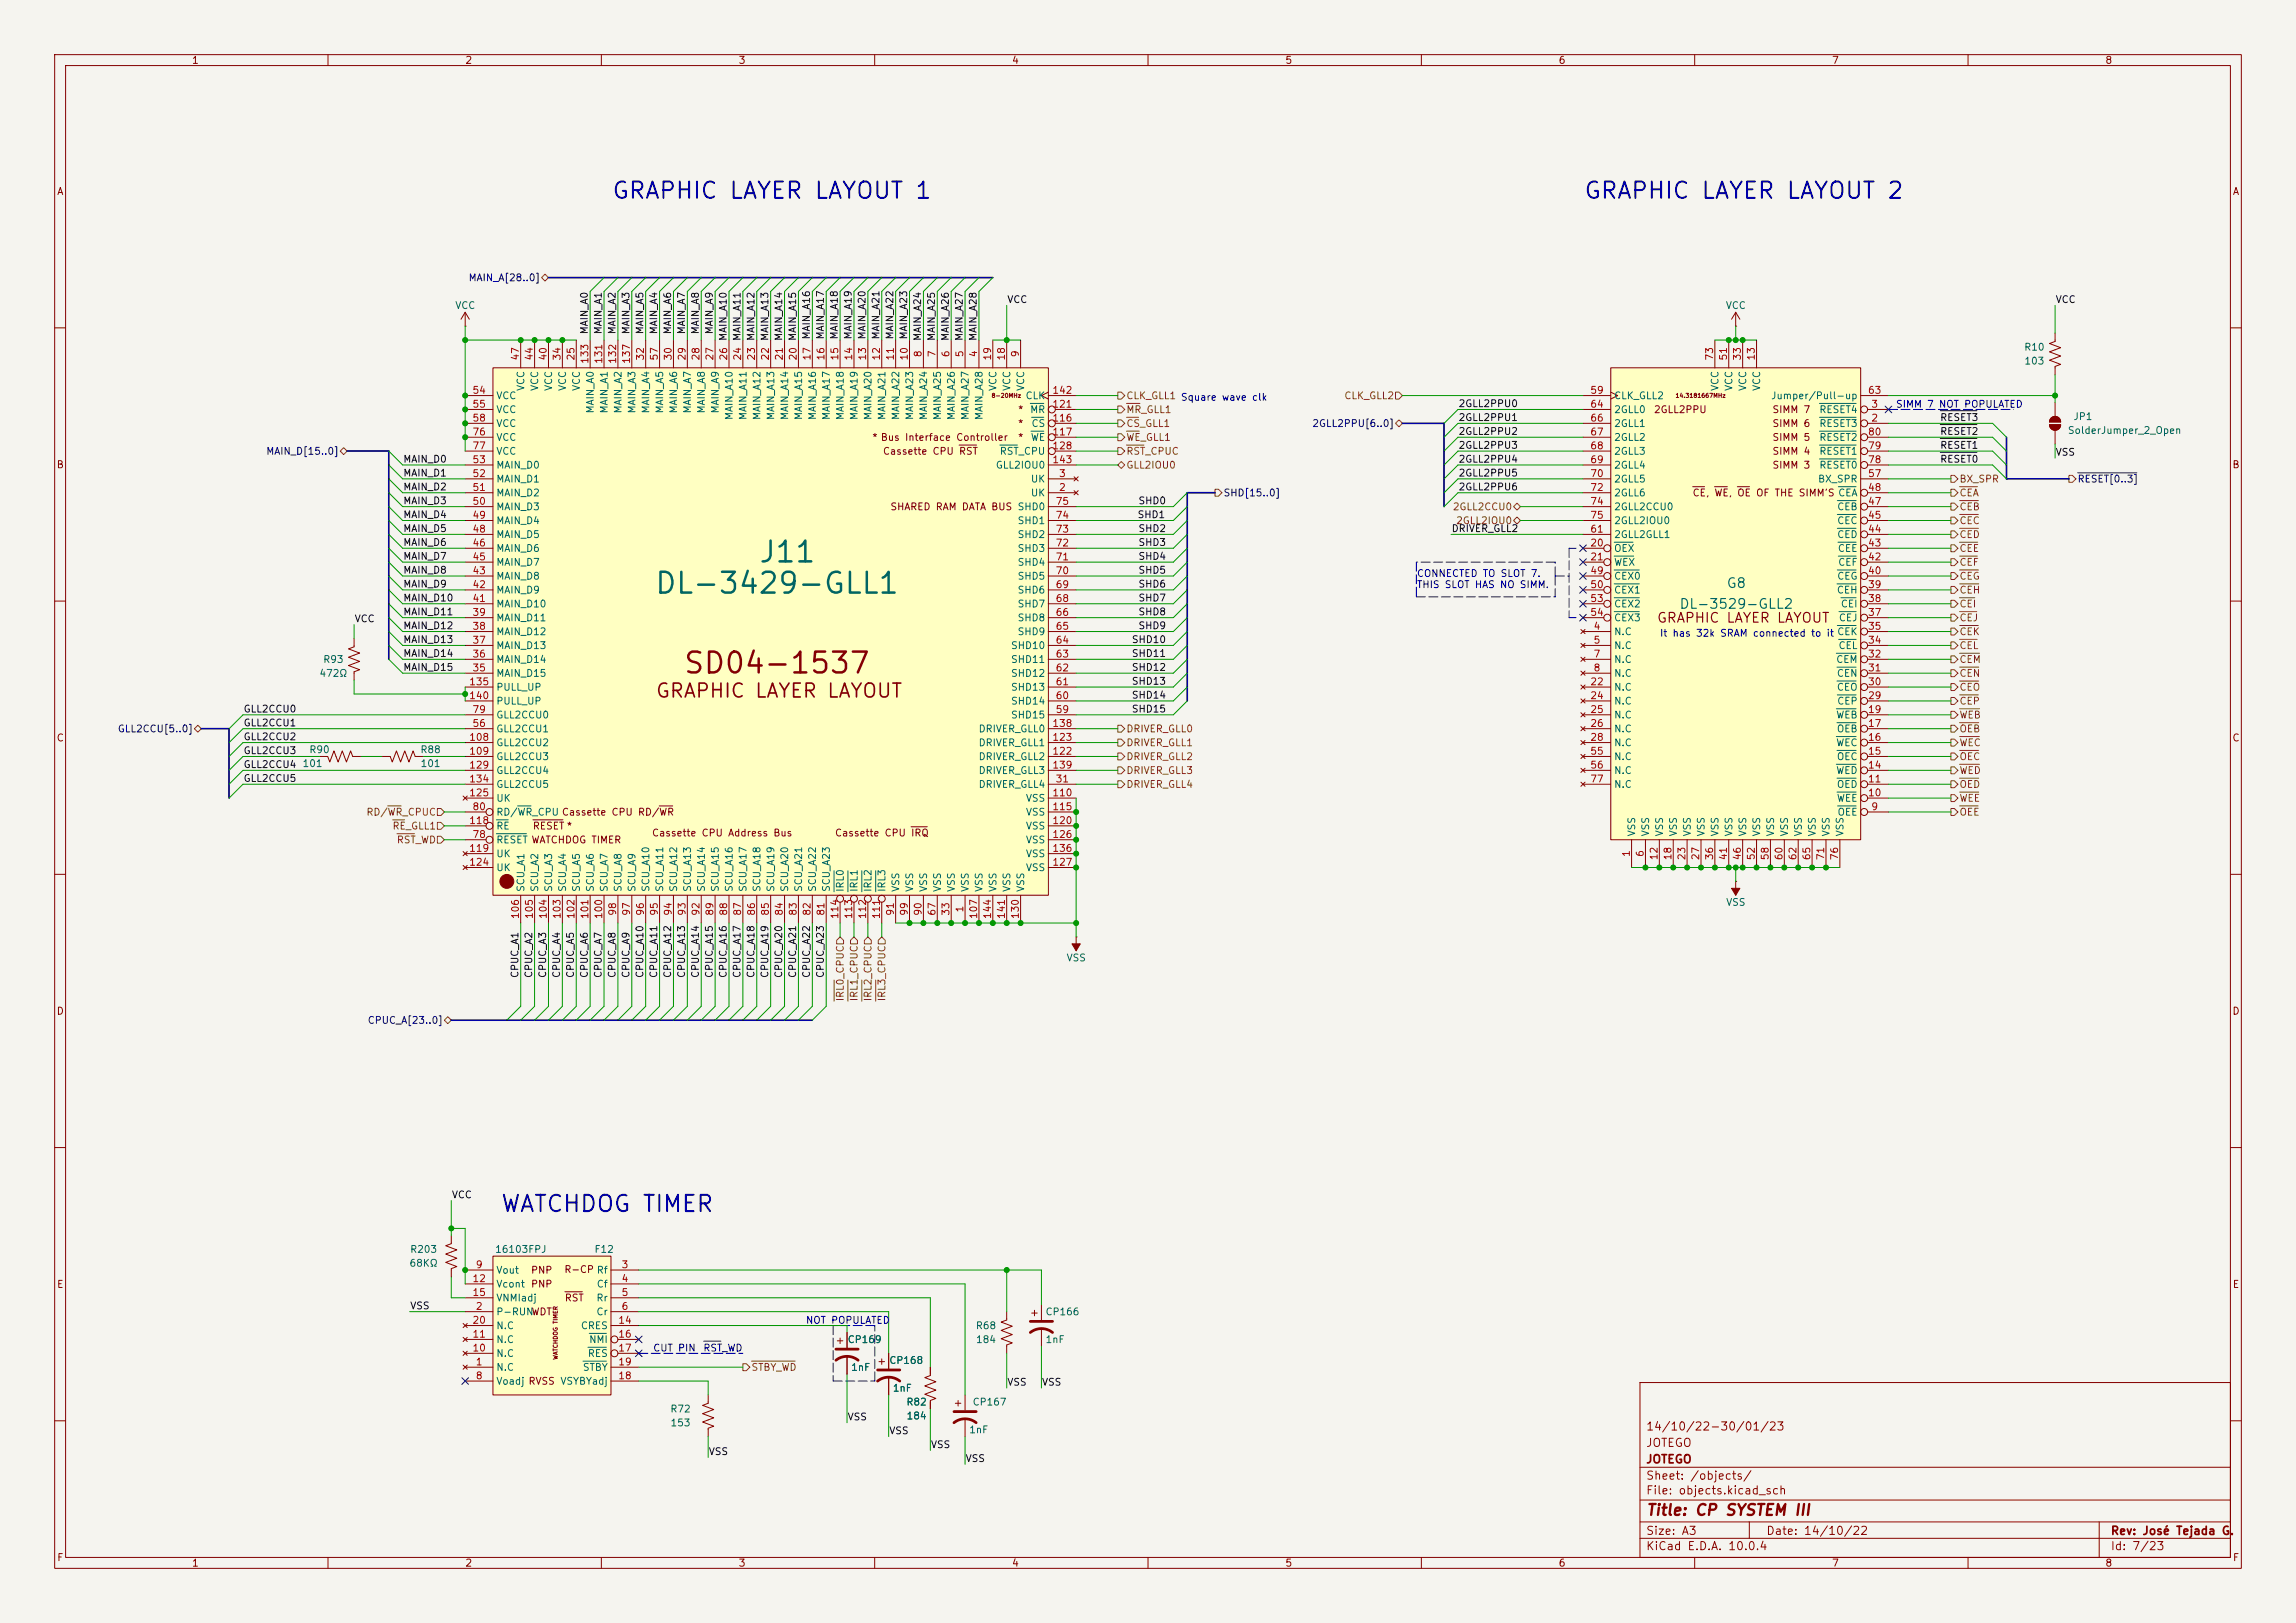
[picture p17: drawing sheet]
<svg xmlns="http://www.w3.org/2000/svg" width="420mm" height="297mm" viewBox="0 0 420 297" stroke-linecap="round" stroke-linejoin="round" font-family="sans-serif">
<defs><g id="words">
<g font-size="3.8" fill="#006464">
<text x="138.6" y="103.9">J11</text>
<text x="119.5" y="109.6">DL-3429-GLL1</text>
</g>
<text font-size="3.8" fill="#840000" x="124.8" y="124.2">SD04-1537</text>
<g font-size="3" fill="#0000c2">
<text x="111.8" y="37.1">GRAPHIC LAYER LAYOUT 1</text>
<text x="289.6" y="37.1">GRAPHIC LAYER LAYOUT 2</text>
<text x="91.4" y="222.5">WATCHDOG TIMER</text>
</g>
<text font-size="2.5" fill="#840000" x="119.8" y="128.3">GRAPHIC LAYER LAYOUT</text>
<text font-size="2" fill="#840000" x="301" y="277.8">Title: CP SYSTEM III</text>
<g font-size="1.8" fill="#006464">
<text x="307.1" y="111.9">DL-3529-GLL2</text>
<text x="315.7" y="108">G8</text>
</g>
<text font-size="1.8" fill="#840000" x="303" y="114.4">GRAPHIC LAYER LAYOUT</text>
<g font-size="1.5" fill="#840000">
<text x="301" y="262.1">14/10/22-30/01/23</text>
<text x="301" y="268.1">JOTEGO</text>
<text x="301" y="265.1">JOTEGO</text>
<text x="301" y="273.8">File: objects.kicad_sch</text>
<text x="301" y="271.1">Sheet: /objects/</text>
<text x="301" y="281.2">Size: A3</text>
<text x="323" y="281.2">Date: 14/10/22</text>
<text x="386" y="281.2">Rev: José Tejada G.</text>
<text x="301" y="284">KiCad E.D.A. 10.0.4</text>
<text x="386" y="284">Id: 7/23</text>
</g>
<g font-size="1.3" fill="#840000">
<text x="35" y="12">1</text>
<text x="85" y="12">2</text>
<text x="135" y="12">3</text>
<text x="185" y="12">4</text>
<text x="235" y="12">5</text>
<text x="285" y="12">6</text>
<text x="335" y="12">7</text>
<text x="385" y="12">8</text>
<text x="10.3" y="36">A</text>
<text x="408.3" y="36">A</text>
<text x="186.1" y="75.9">*</text>
<text x="302.4" y="75.9">2GLL2PPU</text>
<text x="324.1" y="75.9">SIMM 7</text>
<text x="159.4" y="81">* Bus Interface Controller</text>
<text x="161.4" y="83.5">Cassette CPU RST</text>
<text x="186.1" y="78.4">*</text>
<text x="186.1" y="81">*</text>
<text x="324.1" y="78.4">SIMM 6</text>
<text x="324.1" y="81">SIMM 5</text>
<text x="324.1" y="83.5">SIMM 4</text>
<text x="10.3" y="86">B</text>
<text x="324.1" y="86.1">SIMM 3</text>
<text x="408.2" y="86">B</text>
<text x="162.8" y="93.7">SHARED RAM DATA BUS SHD0</text>
<text x="309.5" y="91.1">CE, WE, OE OF THE SIMM'S CEA</text>
<text x="10.3" y="136">C</text>
<text x="408.2" y="136">C</text>
<text x="97.4" y="152.1">RESET *</text>
<text x="119.2" y="153.4">Cassette CPU Address Bus</text>
<text x="152.6" y="153.4">Cassette CPU IRQ</text>
<text x="10.3" y="186">D</text>
<text x="408.2" y="186">D</text>
<text x="97" y="233.4">PNP</text>
<text x="103.1" y="233.3">R-CP Rf</text>
<text x="10.3" y="236">E</text>
<text x="97" y="235.9">PNP</text>
<text x="103.2" y="238.5">RST</text>
<text x="408.3" y="236">E</text>
<text x="10.3" y="286">F</text>
<text x="35" y="287">1</text>
<text x="85" y="287">2</text>
<text x="135" y="287">3</text>
<text x="185" y="287">4</text>
<text x="235" y="287">5</text>
<text x="285" y="287">6</text>
<text x="335" y="287">7</text>
<text x="385" y="287">8</text>
<text x="408.3" y="286">F</text>
</g>
<g font-size="1.3" fill="#000084">
<text x="85.6" y="51.8">MAIN_A[28..0]</text>
<text x="48.6" y="83.5">MAIN_D[15..0]</text>
<text x="239.9" y="78.4">2GLL2PPU[6..0]</text>
<text x="379.9" y="88.6">RESET[0..3]</text>
<text x="223.7" y="91.1">SHD[15..0]</text>
<text x="21.4" y="134.3">GLL2CCU[5..0]</text>
<text x="67.2" y="187.7">CPUC_A[23..0]</text>
</g>
<g font-size="1.3" fill="#006464">
<text x="83.2" y="56.9">VCC</text>
<text x="315.6" y="56.9">VCC</text>
<text x="370.2" y="64.5">R10</text>
<text x="96.2" y="71.6" transform="rotate(-90 96.2 71.6)">VCC</text>
<text x="98.8" y="71.6" transform="rotate(-90 98.8 71.6)">VCC</text>
<text x="101.3" y="71.6" transform="rotate(-90 101.3 71.6)">VCC</text>
<text x="103.8" y="71.6" transform="rotate(-90 103.8 71.6)">VCC</text>
<text x="106.4" y="71.6" transform="rotate(-90 106.4 71.6)">VCC</text>
<text x="182.6" y="71.6" transform="rotate(-90 182.6 71.6)">VCC</text>
<text x="185.1" y="71.6" transform="rotate(-90 185.1 71.6)">VCC</text>
<text x="187.7" y="71.6" transform="rotate(-90 187.7 71.6)">VCC</text>
<text x="314.7" y="71.6" transform="rotate(-90 314.7 71.6)">VCC</text>
<text x="317.2" y="71.6" transform="rotate(-90 317.2 71.6)">VCC</text>
<text x="319.7" y="71.6" transform="rotate(-90 319.7 71.6)">VCC</text>
<text x="322.3" y="71.6" transform="rotate(-90 322.3 71.6)">VCC</text>
<text x="370.2" y="67">103</text>
<text x="90.7" y="73.4">VCC</text>
<text x="90.7" y="75.9">VCC</text>
<text x="108.9" y="75.8" transform="rotate(-90 108.9 75.8)">MAIN_A0</text>
<text x="111.5" y="75.8" transform="rotate(-90 111.5 75.8)">MAIN_A1</text>
<text x="114" y="75.8" transform="rotate(-90 114 75.8)">MAIN_A2</text>
<text x="116.5" y="75.8" transform="rotate(-90 116.5 75.8)">MAIN_A3</text>
<text x="119.1" y="75.8" transform="rotate(-90 119.1 75.8)">MAIN_A4</text>
<text x="121.6" y="75.8" transform="rotate(-90 121.6 75.8)">MAIN_A5</text>
<text x="124.2" y="75.8" transform="rotate(-90 124.2 75.8)">MAIN_A6</text>
<text x="126.7" y="75.8" transform="rotate(-90 126.7 75.8)">MAIN_A7</text>
<text x="129.2" y="75.8" transform="rotate(-90 129.2 75.8)">MAIN_A8</text>
<text x="131.8" y="75.8" transform="rotate(-90 131.8 75.8)">MAIN_A9</text>
<text x="134.3" y="77" transform="rotate(-90 134.3 77)">MAIN_A10</text>
<text x="136.9" y="77" transform="rotate(-90 136.9 77)">MAIN_A11</text>
<text x="139.4" y="77" transform="rotate(-90 139.4 77)">MAIN_A12</text>
<text x="141.9" y="77" transform="rotate(-90 141.9 77)">MAIN_A13</text>
<text x="144.5" y="77" transform="rotate(-90 144.5 77)">MAIN_A14</text>
<text x="147" y="77" transform="rotate(-90 147 77)">MAIN_A15</text>
<text x="149.6" y="77" transform="rotate(-90 149.6 77)">MAIN_A16</text>
<text x="152.1" y="77" transform="rotate(-90 152.1 77)">MAIN_A17</text>
<text x="154.6" y="77" transform="rotate(-90 154.6 77)">MAIN_A18</text>
<text x="157.2" y="77" transform="rotate(-90 157.2 77)">MAIN_A19</text>
<text x="159.7" y="77" transform="rotate(-90 159.7 77)">MAIN_A20</text>
<text x="162.3" y="77" transform="rotate(-90 162.3 77)">MAIN_A21</text>
<text x="164.8" y="77" transform="rotate(-90 164.8 77)">MAIN_A22</text>
<text x="167.3" y="77" transform="rotate(-90 167.3 77)">MAIN_A23</text>
<text x="169.9" y="77" transform="rotate(-90 169.9 77)">MAIN_A24</text>
<text x="172.4" y="77" transform="rotate(-90 172.4 77)">MAIN_A25</text>
<text x="175" y="77" transform="rotate(-90 175 77)">MAIN_A26</text>
<text x="177.5" y="77" transform="rotate(-90 177.5 77)">MAIN_A27</text>
<text x="180" y="77" transform="rotate(-90 180 77)">MAIN_A28</text>
<text x="187.5" y="73.4">CLK</text>
<text x="188.3" y="75.9">MR</text>
<text x="295.1" y="73.4">CLK_GLL2</text>
<text x="295.1" y="75.9">2GLL0</text>
<text x="323.9" y="73.4">Jumper/Pull-up</text>
<text x="332.7" y="75.9">RESET4</text>
<text x="379.2" y="77.2">JP1</text>
<text x="90.7" y="78.4">VCC</text>
<text x="90.7" y="81">VCC</text>
<text x="90.7" y="83.5">VCC</text>
<text x="182.8" y="83.5">RST_CPU</text>
<text x="188.5" y="81">WE</text>
<text x="188.6" y="78.4">CS</text>
<text x="295.1" y="78.4">2GLL1</text>
<text x="295.1" y="81">2GLL2</text>
<text x="295.1" y="83.5">2GLL3</text>
<text x="332.7" y="78.4">RESET3</text>
<text x="332.7" y="83.5">RESET1</text>
<text x="332.7" y="81">RESET2</text>
<text x="378.1" y="79.7">SolderJumper_2_Open</text>
<text x="90.7" y="88.6">MAIN_D1</text>
<text x="90.7" y="86.1">MAIN_D0</text>
<text x="182" y="86.1">GLL2IOU0</text>
<text x="188.5" y="88.6">UK</text>
<text x="295.1" y="86.1">2GLL4</text>
<text x="295.1" y="88.6">2GLL5</text>
<text x="332.5" y="88.6">BX_SPR</text>
<text x="332.7" y="86.1">RESET0</text>
<text x="90.7" y="93.7">MAIN_D3</text>
<text x="90.7" y="91.1">MAIN_D2</text>
<text x="188.5" y="91.1">UK</text>
<text x="295.1" y="91.1">2GLL6</text>
<text x="295.1" y="93.7">2GLL2CCU0</text>
<text x="336" y="93.7">CEB</text>
<text x="90.7" y="101.3">MAIN_D6</text>
<text x="90.7" y="98.8">MAIN_D5</text>
<text x="90.7" y="96.2">MAIN_D4</text>
<text x="186" y="101.3">SHD3</text>
<text x="186" y="98.8">SHD2</text>
<text x="186" y="96.2">SHD1</text>
<text x="295.1" y="101.3">OEX</text>
<text x="295.1" y="98.8">2GLL2GLL1</text>
<text x="295.1" y="96.2">2GLL2IOU0</text>
<text x="336" y="98.8">CED</text>
<text x="336" y="96.2">CEC</text>
<text x="336.1" y="101.3">CEE</text>
<text x="90.7" y="106.4">MAIN_D8</text>
<text x="90.7" y="103.8">MAIN_D7</text>
<text x="186" y="106.4">SHD5</text>
<text x="186" y="103.8">SHD4</text>
<text x="295.1" y="103.8">WEX</text>
<text x="295.1" y="106.4">CEX0</text>
<text x="336" y="106.4">CEG</text>
<text x="336.1" y="103.8">CEF</text>
<text x="90.7" y="111.5">MAIN_D10</text>
<text x="90.7" y="108.9">MAIN_D9</text>
<text x="186" y="111.5">SHD7</text>
<text x="186" y="108.9">SHD6</text>
<text x="295.1" y="108.9">CEX1</text>
<text x="295.1" y="111.5">CEX2</text>
<text x="335.9" y="108.9">CEH</text>
<text x="336.6" y="111.5">CEI</text>
<text x="90.7" y="119.1">MAIN_D13</text>
<text x="90.7" y="116.5">MAIN_D12</text>
<text x="90.7" y="114">MAIN_D11</text>
<text x="184.8" y="119.1">SHD10</text>
<text x="186" y="116.5">SHD9</text>
<text x="186" y="114">SHD8</text>
<text x="295.1" y="116.5">N.C</text>
<text x="295.1" y="119.1">N.C</text>
<text x="295.1" y="114">CEX3</text>
<text x="336.2" y="119.1">CEL</text>
<text x="336.3" y="114">CEJ</text>
<text x="58.3" y="124.2">472Ω</text>
<text x="59" y="121.6">R93</text>
<text x="90.7" y="124.2">MAIN_D15</text>
<text x="90.7" y="121.6">MAIN_D14</text>
<text x="184.8" y="124.2">SHD12</text>
<text x="184.8" y="121.6">SHD11</text>
<text x="295.1" y="121.6">N.C</text>
<text x="295.1" y="124.2">N.C</text>
<text x="335.8" y="121.6">CEM</text>
<text x="335.9" y="124.2">CEN</text>
<text x="90.7" y="131.8">GLL2CCU0</text>
<text x="90.7" y="126.7">PULL_UP</text>
<text x="90.7" y="129.2">PULL_UP</text>
<text x="184.8" y="131.8">SHD15</text>
<text x="184.8" y="129.2">SHD14</text>
<text x="184.8" y="126.7">SHD13</text>
<text x="295.1" y="126.7">N.C</text>
<text x="295.1" y="129.2">N.C</text>
<text x="295.1" y="131.8">N.C</text>
<text x="335.8" y="131.8">WEB</text>
<text x="335.9" y="126.7">CEO</text>
<text x="336" y="129.2">CEP</text>
<text x="90.7" y="134.3">GLL2CCU1</text>
<text x="90.7" y="136.9">GLL2CCU2</text>
<text x="178.9" y="136.9">DRIVER_GLL1</text>
<text x="178.9" y="134.3">DRIVER_GLL0</text>
<text x="295.1" y="134.3">N.C</text>
<text x="295.1" y="136.9">N.C</text>
<text x="335.8" y="136.9">WEC</text>
<text x="335.9" y="134.3">OEB</text>
<text x="55.2" y="140.7">101</text>
<text x="56.5" y="138.1">R90</text>
<text x="76.8" y="138.1">R88</text>
<text x="76.8" y="140.7">101</text>
<text x="90.7" y="139.4">GLL2CCU3</text>
<text x="90.7" y="141.9">GLL2CCU4</text>
<text x="178.9" y="139.4">DRIVER_GLL2</text>
<text x="178.9" y="141.9">DRIVER_GLL3</text>
<text x="295.1" y="139.4">N.C</text>
<text x="295.1" y="141.9">N.C</text>
<text x="335.8" y="141.9">WED</text>
<text x="335.9" y="139.4">OEC</text>
<text x="90.7" y="149.6">RD/WR_CPU Cassette CPU RD/WR</text>
<text x="90.7" y="147">UK</text>
<text x="90.7" y="144.5">GLL2CCU5</text>
<text x="178.9" y="144.5">DRIVER_GLL4</text>
<text x="187.6" y="147">VSS</text>
<text x="187.6" y="149.6">VSS</text>
<text x="295.1" y="144.5">N.C</text>
<text x="335.9" y="144.5">OED</text>
<text x="335.9" y="147">WEE</text>
<text x="336" y="149.6">OEE</text>
<text x="90.7" y="154.6">RESET WATCHDOG TIMER</text>
<text x="90.7" y="152.1">RE</text>
<text x="187.6" y="152.1">VSS</text>
<text x="187.6" y="154.6">VSS</text>
<text x="299.4" y="153.2" transform="rotate(-90 299.4 153.2)">VSS</text>
<text x="302" y="153.2" transform="rotate(-90 302 153.2)">VSS</text>
<text x="304.5" y="153.2" transform="rotate(-90 304.5 153.2)">VSS</text>
<text x="307" y="153.2" transform="rotate(-90 307 153.2)">VSS</text>
<text x="309.6" y="153.2" transform="rotate(-90 309.6 153.2)">VSS</text>
<text x="312.1" y="153.2" transform="rotate(-90 312.1 153.2)">VSS</text>
<text x="314.7" y="153.2" transform="rotate(-90 314.7 153.2)">VSS</text>
<text x="317.2" y="153.2" transform="rotate(-90 317.2 153.2)">VSS</text>
<text x="319.7" y="153.2" transform="rotate(-90 319.7 153.2)">VSS</text>
<text x="322.3" y="153.2" transform="rotate(-90 322.3 153.2)">VSS</text>
<text x="324.8" y="153.2" transform="rotate(-90 324.8 153.2)">VSS</text>
<text x="327.4" y="153.2" transform="rotate(-90 327.4 153.2)">VSS</text>
<text x="329.9" y="153.2" transform="rotate(-90 329.9 153.2)">VSS</text>
<text x="332.4" y="153.2" transform="rotate(-90 332.4 153.2)">VSS</text>
<text x="335" y="153.2" transform="rotate(-90 335 153.2)">VSS</text>
<text x="337.5" y="153.2" transform="rotate(-90 337.5 153.2)">VSS</text>
<text x="90.7" y="157.2">UK</text>
<text x="90.7" y="159.7">UK</text>
<text x="187.6" y="159.7">VSS</text>
<text x="187.6" y="157.2">VSS</text>
<text x="96.2" y="163.3" transform="rotate(-90 96.2 163.3)">SCU_A1</text>
<text x="98.8" y="163.3" transform="rotate(-90 98.8 163.3)">SCU_A2</text>
<text x="101.3" y="163.3" transform="rotate(-90 101.3 163.3)">SCU_A3</text>
<text x="103.8" y="163.3" transform="rotate(-90 103.8 163.3)">SCU_A4</text>
<text x="106.4" y="163.3" transform="rotate(-90 106.4 163.3)">SCU_A5</text>
<text x="108.9" y="163.3" transform="rotate(-90 108.9 163.3)">SCU_A6</text>
<text x="111.5" y="163.3" transform="rotate(-90 111.5 163.3)">SCU_A7</text>
<text x="114" y="163.3" transform="rotate(-90 114 163.3)">SCU_A8</text>
<text x="116.5" y="163.3" transform="rotate(-90 116.5 163.3)">SCU_A9</text>
<text x="119.1" y="163.3" transform="rotate(-90 119.1 163.3)">SCU_A10</text>
<text x="121.6" y="163.3" transform="rotate(-90 121.6 163.3)">SCU_A11</text>
<text x="124.2" y="163.3" transform="rotate(-90 124.2 163.3)">SCU_A12</text>
<text x="126.7" y="163.3" transform="rotate(-90 126.7 163.3)">SCU_A13</text>
<text x="129.2" y="163.3" transform="rotate(-90 129.2 163.3)">SCU_A14</text>
<text x="131.8" y="163.3" transform="rotate(-90 131.8 163.3)">SCU_A15</text>
<text x="134.3" y="163.3" transform="rotate(-90 134.3 163.3)">SCU_A16</text>
<text x="136.9" y="163.3" transform="rotate(-90 136.9 163.3)">SCU_A17</text>
<text x="139.4" y="163.3" transform="rotate(-90 139.4 163.3)">SCU_A18</text>
<text x="141.9" y="163.3" transform="rotate(-90 141.9 163.3)">SCU_A19</text>
<text x="144.5" y="163.3" transform="rotate(-90 144.5 163.3)">SCU_A20</text>
<text x="147" y="163.3" transform="rotate(-90 147 163.3)">SCU_A21</text>
<text x="149.6" y="163.3" transform="rotate(-90 149.6 163.3)">SCU_A22</text>
<text x="152.1" y="163.3" transform="rotate(-90 152.1 163.3)">SCU_A23</text>
<text x="154.6" y="163.3" transform="rotate(-90 154.6 163.3)">IRL0</text>
<text x="157.2" y="163.3" transform="rotate(-90 157.2 163.3)">IRL1</text>
<text x="159.7" y="163.3" transform="rotate(-90 159.7 163.3)">IRL2</text>
<text x="162.3" y="163.3" transform="rotate(-90 162.3 163.3)">IRL3</text>
<text x="164.8" y="163.3" transform="rotate(-90 164.8 163.3)">VSS</text>
<text x="167.3" y="163.3" transform="rotate(-90 167.3 163.3)">VSS</text>
<text x="169.9" y="163.3" transform="rotate(-90 169.9 163.3)">VSS</text>
<text x="172.4" y="163.3" transform="rotate(-90 172.4 163.3)">VSS</text>
<text x="175" y="163.3" transform="rotate(-90 175 163.3)">VSS</text>
<text x="177.5" y="163.3" transform="rotate(-90 177.5 163.3)">VSS</text>
<text x="180" y="163.3" transform="rotate(-90 180 163.3)">VSS</text>
<text x="182.6" y="163.3" transform="rotate(-90 182.6 163.3)">VSS</text>
<text x="185.1" y="163.3" transform="rotate(-90 185.1 163.3)">VSS</text>
<text x="187.7" y="163.3" transform="rotate(-90 187.7 163.3)">VSS</text>
<text x="315.6" y="166.1">VSS</text>
<text x="195" y="176.2">VSS</text>
<text x="74.8" y="232.1">68KΩ</text>
<text x="74.9" y="229.6">R203</text>
<text x="90.5" y="229.6">16103FPJ</text>
<text x="90.7" y="233.4">Vout</text>
<text x="108.6" y="229.6">F12</text>
<text x="90.7" y="235.9">Vcont</text>
<text x="90.7" y="238.5">VNMIadj</text>
<text x="109" y="238.5">Rr</text>
<text x="109.1" y="235.9">Cf</text>
<text x="90.7" y="241">P-RUNWDT</text>
<text x="90.7" y="243.5">N.C</text>
<text x="106.2" y="243.5">CRES</text>
<text x="109" y="241">Cr</text>
<text x="178.4" y="243.5">R68</text>
<text x="191.1" y="241">CP166</text>
<text x="90.7" y="251.2">N.C</text>
<text x="90.7" y="248.6">N.C</text>
<text x="90.7" y="246.1">N.C</text>
<text x="106.5" y="251.2">STBY</text>
<text x="107.4" y="248.6">RES</text>
<text x="107.7" y="246.1">NMI</text>
<text x="154.9" y="246.1">CP169</text>
<text x="155.6" y="251.2">1nF</text>
<text x="162.6" y="249.9">CP168</text>
<text x="178.4" y="246.1">184</text>
<text x="191.1" y="246.1">1nF</text>
<text x="90.7" y="253.7">Voadj RVSS VSYBYadj</text>
<text x="163.2" y="255">1nF</text>
<text x="165.7" y="257.5">R82</text>
<text x="177.8" y="257.5">CP167</text>
<text x="122.5" y="258.8">R72</text>
<text x="122.5" y="261.3">153</text>
<text x="165.7" y="260.1">184</text>
<text x="177.2" y="262.6">1nF</text>
</g>
<g font-size="1.3" fill="#0f0f0f">
<text x="184.1" y="55.8">VCC</text>
<text x="375.9" y="55.8">VCC</text>
<text x="107.8" y="61.3" transform="rotate(-90 107.8 61.3)">MAIN_A0</text>
<text x="110.4" y="61.3" transform="rotate(-90 110.4 61.3)">MAIN_A1</text>
<text x="112.9" y="61.3" transform="rotate(-90 112.9 61.3)">MAIN_A2</text>
<text x="115.4" y="61.3" transform="rotate(-90 115.4 61.3)">MAIN_A3</text>
<text x="118" y="61.3" transform="rotate(-90 118 61.3)">MAIN_A5</text>
<text x="120.5" y="61.3" transform="rotate(-90 120.5 61.3)">MAIN_A4</text>
<text x="123.1" y="61.3" transform="rotate(-90 123.1 61.3)">MAIN_A6</text>
<text x="125.6" y="61.3" transform="rotate(-90 125.6 61.3)">MAIN_A7</text>
<text x="128.1" y="61.3" transform="rotate(-90 128.1 61.3)">MAIN_A8</text>
<text x="130.7" y="61.3" transform="rotate(-90 130.7 61.3)">MAIN_A9</text>
<text x="133.2" y="62.5" transform="rotate(-90 133.2 62.5)">MAIN_A10</text>
<text x="135.8" y="62.5" transform="rotate(-90 135.8 62.5)">MAIN_A11</text>
<text x="138.3" y="62.5" transform="rotate(-90 138.3 62.5)">MAIN_A12</text>
<text x="140.8" y="62.5" transform="rotate(-90 140.8 62.5)">MAIN_A13</text>
<text x="143.4" y="62.5" transform="rotate(-90 143.4 62.5)">MAIN_A14</text>
<text x="145.9" y="62.5" transform="rotate(-90 145.9 62.5)">MAIN_A15</text>
<text x="148.5" y="62.2" transform="rotate(-90 148.5 62.2)">MAIN_A16</text>
<text x="151" y="62.2" transform="rotate(-90 151 62.2)">MAIN_A17</text>
<text x="153.5" y="62.2" transform="rotate(-90 153.5 62.2)">MAIN_A18</text>
<text x="156.1" y="62.2" transform="rotate(-90 156.1 62.2)">MAIN_A19</text>
<text x="158.6" y="62.2" transform="rotate(-90 158.6 62.2)">MAIN_A20</text>
<text x="161.2" y="62.2" transform="rotate(-90 161.2 62.2)">MAIN_A21</text>
<text x="163.7" y="62.2" transform="rotate(-90 163.7 62.2)">MAIN_A22</text>
<text x="166.2" y="62.2" transform="rotate(-90 166.2 62.2)">MAIN_A23</text>
<text x="168.8" y="62.5" transform="rotate(-90 168.8 62.5)">MAIN_A24</text>
<text x="171.3" y="62.5" transform="rotate(-90 171.3 62.5)">MAIN_A25</text>
<text x="173.9" y="62.5" transform="rotate(-90 173.9 62.5)">MAIN_A26</text>
<text x="176.4" y="62.5" transform="rotate(-90 176.4 62.5)">MAIN_A27</text>
<text x="178.9" y="62.5" transform="rotate(-90 178.9 62.5)">MAIN_A28</text>
<text x="266.7" y="77.3">2GLL2PPU1</text>
<text x="266.7" y="74.8">2GLL2PPU0</text>
<text x="354.8" y="77.3">RESET3</text>
<text x="266.7" y="82.4">2GLL2PPU3</text>
<text x="266.7" y="79.9">2GLL2PPU2</text>
<text x="354.8" y="79.9">RESET2</text>
<text x="354.8" y="82.4">RESET1</text>
<text x="375.9" y="83.7">VSS</text>
<text x="73.7" y="85">MAIN_D0</text>
<text x="73.7" y="87.5">MAIN_D1</text>
<text x="266.7" y="87.5">2GLL2PPU5</text>
<text x="266.7" y="85">2GLL2PPU4</text>
<text x="354.8" y="85">RESET0</text>
<text x="73.7" y="95.1">MAIN_D4</text>
<text x="73.7" y="92.6">MAIN_D3</text>
<text x="73.7" y="90">MAIN_D2</text>
<text x="208" y="95.1">SHD1</text>
<text x="208.1" y="92.6">SHD0</text>
<text x="266.7" y="90">2GLL2PPU6</text>
<text x="73.7" y="97.7">MAIN_D5</text>
<text x="73.7" y="100.2">MAIN_D6</text>
<text x="208.1" y="97.7">SHD2</text>
<text x="208.1" y="100.2">SHD3</text>
<text x="265.4" y="97.7">DRIVER_GLL2</text>
<text x="73.7" y="107.8">MAIN_D9</text>
<text x="73.7" y="102.7">MAIN_D7</text>
<text x="73.7" y="105.3">MAIN_D8</text>
<text x="208.1" y="102.7">SHD4</text>
<text x="208.1" y="105.3">SHD5</text>
<text x="208.1" y="107.8">SHD6</text>
<text x="73.7" y="112.9">MAIN_D11</text>
<text x="73.7" y="110.4">MAIN_D10</text>
<text x="208.1" y="110.4">SHD7</text>
<text x="208.1" y="112.9">SHD8</text>
<text x="64.8" y="114.2">VCC</text>
<text x="73.7" y="118">MAIN_D13</text>
<text x="73.7" y="115.4">MAIN_D12</text>
<text x="206.9" y="118">SHD10</text>
<text x="208.1" y="115.4">SHD9</text>
<text x="73.7" y="120.5">MAIN_D14</text>
<text x="73.7" y="123.1">MAIN_D15</text>
<text x="206.9" y="125.6">SHD13</text>
<text x="206.9" y="120.5">SHD11</text>
<text x="206.9" y="123.1">SHD12</text>
<text x="44.4" y="130.7">GLL2CCU0</text>
<text x="206.9" y="130.7">SHD15</text>
<text x="206.9" y="128.1">SHD14</text>
<text x="44.4" y="133.2">GLL2CCU1</text>
<text x="44.4" y="135.8">GLL2CCU2</text>
<text x="44.4" y="138.3">GLL2CCU3</text>
<text x="44.4" y="140.8">GLL2CCU4</text>
<text x="44.4" y="143.4">GLL2CCU5</text>
<text x="95.1" y="179.1" transform="rotate(-90 95.1 179.1)">CPUC_A1</text>
<text x="97.7" y="179.1" transform="rotate(-90 97.7 179.1)">CPUC_A2</text>
<text x="100.2" y="179.1" transform="rotate(-90 100.2 179.1)">CPUC_A3</text>
<text x="102.7" y="179.1" transform="rotate(-90 102.7 179.1)">CPUC_A4</text>
<text x="105.3" y="179.1" transform="rotate(-90 105.3 179.1)">CPUC_A5</text>
<text x="107.8" y="179.1" transform="rotate(-90 107.8 179.1)">CPUC_A6</text>
<text x="110.4" y="179.1" transform="rotate(-90 110.4 179.1)">CPUC_A7</text>
<text x="112.9" y="179.1" transform="rotate(-90 112.9 179.1)">CPUC_A8</text>
<text x="115.4" y="179.1" transform="rotate(-90 115.4 179.1)">CPUC_A9</text>
<text x="118" y="179.1" transform="rotate(-90 118 179.1)">CPUC_A10</text>
<text x="120.5" y="179.1" transform="rotate(-90 120.5 179.1)">CPUC_A11</text>
<text x="123.1" y="179.1" transform="rotate(-90 123.1 179.1)">CPUC_A12</text>
<text x="125.6" y="179.1" transform="rotate(-90 125.6 179.1)">CPUC_A13</text>
<text x="128.1" y="179.1" transform="rotate(-90 128.1 179.1)">CPUC_A14</text>
<text x="130.7" y="179.1" transform="rotate(-90 130.7 179.1)">CPUC_A15</text>
<text x="133.2" y="179.1" transform="rotate(-90 133.2 179.1)">CPUC_A16</text>
<text x="135.8" y="179.1" transform="rotate(-90 135.8 179.1)">CPUC_A17</text>
<text x="138.3" y="179.1" transform="rotate(-90 138.3 179.1)">CPUC_A18</text>
<text x="140.8" y="179.1" transform="rotate(-90 140.8 179.1)">CPUC_A19</text>
<text x="143.4" y="179.1" transform="rotate(-90 143.4 179.1)">CPUC_A20</text>
<text x="145.9" y="179.1" transform="rotate(-90 145.9 179.1)">CPUC_A21</text>
<text x="148.5" y="179.1" transform="rotate(-90 148.5 179.1)">CPUC_A22</text>
<text x="151" y="179.1" transform="rotate(-90 151 179.1)">CPUC_A23</text>
<text x="82.5" y="219.6">VCC</text>
<text x="74.9" y="239.9">VSS</text>
<text x="184.1" y="253.9">VSS</text>
<text x="190.5" y="253.9">VSS</text>
<text x="154.9" y="260.2">VSS</text>
<text x="162.6" y="262.8">VSS</text>
<text x="129.5" y="266.6">VSS</text>
<text x="170.2" y="265.3">VSS</text>
<text x="176.5" y="267.8">VSS</text>
</g>
<g font-size="1.3" fill="#a90000">
<text x="168.9" y="65.5" transform="rotate(-90 168.9 65.5)">8</text>
<text x="171.4" y="65.5" transform="rotate(-90 171.4 65.5)">7</text>
<text x="174" y="65.5" transform="rotate(-90 174 65.5)">6</text>
<text x="176.5" y="65.5" transform="rotate(-90 176.5 65.5)">5</text>
<text x="179" y="65.5" transform="rotate(-90 179 65.5)">4</text>
<text x="186.7" y="65.5" transform="rotate(-90 186.7 65.5)">9</text>
<text x="95.2" y="66.1" transform="rotate(-90 95.2 66.1)">47</text>
<text x="97.8" y="66.1" transform="rotate(-90 97.8 66.1)">44</text>
<text x="100.3" y="66.1" transform="rotate(-90 100.3 66.1)">40</text>
<text x="102.8" y="66.1" transform="rotate(-90 102.8 66.1)">34</text>
<text x="105.4" y="66.1" transform="rotate(-90 105.4 66.1)">25</text>
<text x="107.9" y="66.7" transform="rotate(-90 107.9 66.7)">133</text>
<text x="110.5" y="66.7" transform="rotate(-90 110.5 66.7)">131</text>
<text x="113" y="66.7" transform="rotate(-90 113 66.7)">132</text>
<text x="115.5" y="66.7" transform="rotate(-90 115.5 66.7)">137</text>
<text x="118.1" y="66.1" transform="rotate(-90 118.1 66.1)">32</text>
<text x="120.6" y="66.1" transform="rotate(-90 120.6 66.1)">57</text>
<text x="123.2" y="66.1" transform="rotate(-90 123.2 66.1)">30</text>
<text x="125.7" y="66.1" transform="rotate(-90 125.7 66.1)">29</text>
<text x="128.2" y="66.1" transform="rotate(-90 128.2 66.1)">28</text>
<text x="130.8" y="66.1" transform="rotate(-90 130.8 66.1)">27</text>
<text x="133.3" y="66.1" transform="rotate(-90 133.3 66.1)">26</text>
<text x="135.9" y="66.1" transform="rotate(-90 135.9 66.1)">24</text>
<text x="138.4" y="66.1" transform="rotate(-90 138.4 66.1)">23</text>
<text x="140.9" y="66.1" transform="rotate(-90 140.9 66.1)">22</text>
<text x="143.5" y="66.1" transform="rotate(-90 143.5 66.1)">21</text>
<text x="146" y="66.1" transform="rotate(-90 146 66.1)">20</text>
<text x="148.6" y="66.1" transform="rotate(-90 148.6 66.1)">17</text>
<text x="151.1" y="66.1" transform="rotate(-90 151.1 66.1)">16</text>
<text x="153.6" y="66.1" transform="rotate(-90 153.6 66.1)">15</text>
<text x="156.2" y="66.1" transform="rotate(-90 156.2 66.1)">14</text>
<text x="158.7" y="66.1" transform="rotate(-90 158.7 66.1)">13</text>
<text x="161.3" y="66.1" transform="rotate(-90 161.3 66.1)">12</text>
<text x="163.8" y="66.1" transform="rotate(-90 163.8 66.1)">11</text>
<text x="166.3" y="66.1" transform="rotate(-90 166.3 66.1)">10</text>
<text x="181.6" y="66.1" transform="rotate(-90 181.6 66.1)">19</text>
<text x="184.1" y="66.1" transform="rotate(-90 184.1 66.1)">18</text>
<text x="313.7" y="66.1" transform="rotate(-90 313.7 66.1)">73</text>
<text x="316.2" y="66.1" transform="rotate(-90 316.2 66.1)">51</text>
<text x="318.7" y="66.1" transform="rotate(-90 318.7 66.1)">33</text>
<text x="321.3" y="66.1" transform="rotate(-90 321.3 66.1)">13</text>
<text x="86.3" y="72.4">54</text>
<text x="86.3" y="74.9">55</text>
<text x="86.3" y="77.4">58</text>
<text x="192.4" y="77.4">116</text>
<text x="192.4" y="74.9">121</text>
<text x="192.4" y="72.4">142</text>
<text x="290.8" y="72.4">59</text>
<text x="290.8" y="74.9">64</text>
<text x="290.8" y="77.4">66</text>
<text x="341.6" y="72.4">63</text>
<text x="342.2" y="77.4">2</text>
<text x="342.2" y="74.9">3</text>
<text x="86.3" y="80">76</text>
<text x="86.3" y="82.5">77</text>
<text x="192.4" y="80">117</text>
<text x="192.4" y="82.5">128</text>
<text x="290.8" y="80">67</text>
<text x="290.8" y="82.5">68</text>
<text x="341.6" y="82.5">79</text>
<text x="341.6" y="80">80</text>
<text x="86.3" y="87.6">52</text>
<text x="86.3" y="85.1">53</text>
<text x="192.4" y="85.1">143</text>
<text x="193.6" y="87.6">3</text>
<text x="290.8" y="85.1">69</text>
<text x="290.8" y="87.6">70</text>
<text x="341.6" y="87.6">57</text>
<text x="341.6" y="85.1">78</text>
<text x="86.3" y="95.2">49</text>
<text x="86.3" y="92.7">50</text>
<text x="86.3" y="90.1">51</text>
<text x="193" y="95.2">74</text>
<text x="193" y="92.7">75</text>
<text x="193.6" y="90.1">2</text>
<text x="290.8" y="90.1">72</text>
<text x="290.8" y="92.7">74</text>
<text x="290.8" y="95.2">75</text>
<text x="341.6" y="95.2">45</text>
<text x="341.6" y="92.7">47</text>
<text x="341.6" y="90.1">48</text>
<text x="86.3" y="100.3">46</text>
<text x="86.3" y="97.8">48</text>
<text x="193" y="100.3">72</text>
<text x="193" y="97.8">73</text>
<text x="290.8" y="100.3">20</text>
<text x="290.8" y="97.8">61</text>
<text x="341.6" y="100.3">43</text>
<text x="341.6" y="97.8">44</text>
<text x="86.3" y="107.9">42</text>
<text x="86.3" y="105.4">43</text>
<text x="86.3" y="102.8">45</text>
<text x="193" y="107.9">69</text>
<text x="193" y="105.4">70</text>
<text x="193" y="102.8">71</text>
<text x="290.8" y="102.8">21</text>
<text x="290.8" y="105.4">49</text>
<text x="290.8" y="107.9">50</text>
<text x="341.6" y="107.9">39</text>
<text x="341.6" y="105.4">40</text>
<text x="341.6" y="102.8">42</text>
<text x="86.3" y="113">39</text>
<text x="86.3" y="110.5">41</text>
<text x="193" y="113">66</text>
<text x="193" y="110.5">68</text>
<text x="290.8" y="110.5">53</text>
<text x="290.8" y="113">54</text>
<text x="341.6" y="113">37</text>
<text x="341.6" y="110.5">38</text>
<text x="86.3" y="118.1">37</text>
<text x="86.3" y="115.5">38</text>
<text x="193" y="118.1">64</text>
<text x="193" y="115.5">65</text>
<text x="291.4" y="115.5">4</text>
<text x="291.4" y="118.1">5</text>
<text x="341.6" y="118.1">34</text>
<text x="341.6" y="115.5">35</text>
<text x="85.7" y="125.7">135</text>
<text x="86.3" y="123.2">35</text>
<text x="86.3" y="120.6">36</text>
<text x="193" y="125.7">61</text>
<text x="193" y="123.2">62</text>
<text x="193" y="120.6">63</text>
<text x="290.8" y="125.7">22</text>
<text x="291.4" y="120.6">7</text>
<text x="291.4" y="123.2">8</text>
<text x="341.6" y="125.7">30</text>
<text x="341.6" y="123.2">31</text>
<text x="341.6" y="120.6">32</text>
<text x="85.7" y="128.2">140</text>
<text x="86.3" y="130.8">79</text>
<text x="193" y="130.8">59</text>
<text x="193" y="128.2">60</text>
<text x="290.8" y="128.2">24</text>
<text x="290.8" y="130.8">25</text>
<text x="341.6" y="130.8">19</text>
<text x="341.6" y="128.2">29</text>
<text x="85.7" y="135.9">108</text>
<text x="86.3" y="133.3">56</text>
<text x="192.4" y="135.9">123</text>
<text x="192.4" y="133.3">138</text>
<text x="290.8" y="133.3">26</text>
<text x="290.8" y="135.9">28</text>
<text x="341.6" y="135.9">16</text>
<text x="341.6" y="133.3">17</text>
<text x="85.7" y="138.4">109</text>
<text x="85.7" y="140.9">129</text>
<text x="85.7" y="143.5">134</text>
<text x="192.4" y="138.4">122</text>
<text x="192.4" y="140.9">139</text>
<text x="193" y="143.5">31</text>
<text x="290.8" y="138.4">55</text>
<text x="290.8" y="140.9">56</text>
<text x="290.8" y="143.5">77</text>
<text x="341.6" y="143.5">11</text>
<text x="341.6" y="140.9">14</text>
<text x="341.6" y="138.4">15</text>
<text x="85.7" y="146">125</text>
<text x="86.3" y="148.6">80</text>
<text x="192.4" y="146">110</text>
<text x="192.4" y="148.6">115</text>
<text x="341.6" y="146">10</text>
<text x="342.2" y="148.6">9</text>
<text x="85.7" y="151.1">118</text>
<text x="86.3" y="153.6">78</text>
<text x="192.4" y="151.1">120</text>
<text x="192.4" y="153.6">126</text>
<text x="85.7" y="156.2">119</text>
<text x="85.7" y="158.7">124</text>
<text x="192.4" y="158.7">127</text>
<text x="192.4" y="156.2">136</text>
<text x="298.4" y="156.9" transform="rotate(-90 298.4 156.9)">1</text>
<text x="301" y="156.9" transform="rotate(-90 301 156.9)">6</text>
<text x="303.5" y="157.5" transform="rotate(-90 303.5 157.5)">12</text>
<text x="306" y="157.5" transform="rotate(-90 306 157.5)">18</text>
<text x="308.6" y="157.5" transform="rotate(-90 308.6 157.5)">23</text>
<text x="311.1" y="157.5" transform="rotate(-90 311.1 157.5)">27</text>
<text x="313.7" y="157.5" transform="rotate(-90 313.7 157.5)">36</text>
<text x="316.2" y="157.5" transform="rotate(-90 316.2 157.5)">41</text>
<text x="318.7" y="157.5" transform="rotate(-90 318.7 157.5)">46</text>
<text x="321.3" y="157.5" transform="rotate(-90 321.3 157.5)">52</text>
<text x="323.8" y="157.5" transform="rotate(-90 323.8 157.5)">58</text>
<text x="326.4" y="157.5" transform="rotate(-90 326.4 157.5)">60</text>
<text x="328.9" y="157.5" transform="rotate(-90 328.9 157.5)">62</text>
<text x="331.4" y="157.5" transform="rotate(-90 331.4 157.5)">65</text>
<text x="334" y="157.5" transform="rotate(-90 334 157.5)">71</text>
<text x="336.5" y="157.5" transform="rotate(-90 336.5 157.5)">76</text>
<text x="113" y="167.7" transform="rotate(-90 113 167.7)">98</text>
<text x="115.5" y="167.7" transform="rotate(-90 115.5 167.7)">97</text>
<text x="118.1" y="167.7" transform="rotate(-90 118.1 167.7)">96</text>
<text x="120.6" y="167.7" transform="rotate(-90 120.6 167.7)">95</text>
<text x="123.2" y="167.7" transform="rotate(-90 123.2 167.7)">94</text>
<text x="125.7" y="167.7" transform="rotate(-90 125.7 167.7)">93</text>
<text x="128.2" y="167.7" transform="rotate(-90 128.2 167.7)">92</text>
<text x="130.8" y="167.7" transform="rotate(-90 130.8 167.7)">89</text>
<text x="133.3" y="167.7" transform="rotate(-90 133.3 167.7)">88</text>
<text x="135.9" y="167.7" transform="rotate(-90 135.9 167.7)">87</text>
<text x="138.4" y="167.7" transform="rotate(-90 138.4 167.7)">86</text>
<text x="140.9" y="167.7" transform="rotate(-90 140.9 167.7)">85</text>
<text x="143.5" y="167.7" transform="rotate(-90 143.5 167.7)">84</text>
<text x="146" y="167.7" transform="rotate(-90 146 167.7)">83</text>
<text x="148.6" y="167.7" transform="rotate(-90 148.6 167.7)">82</text>
<text x="151.1" y="167.7" transform="rotate(-90 151.1 167.7)">81</text>
<text x="163.8" y="167.7" transform="rotate(-90 163.8 167.7)">91</text>
<text x="166.3" y="167.7" transform="rotate(-90 166.3 167.7)">99</text>
<text x="168.9" y="167.7" transform="rotate(-90 168.9 167.7)">90</text>
<text x="171.4" y="167.7" transform="rotate(-90 171.4 167.7)">67</text>
<text x="174" y="167.7" transform="rotate(-90 174 167.7)">33</text>
<text x="176.5" y="167.1" transform="rotate(-90 176.5 167.1)">1</text>
<text x="95.2" y="168.3" transform="rotate(-90 95.2 168.3)">106</text>
<text x="97.8" y="168.3" transform="rotate(-90 97.8 168.3)">105</text>
<text x="100.3" y="168.3" transform="rotate(-90 100.3 168.3)">104</text>
<text x="102.8" y="168.3" transform="rotate(-90 102.8 168.3)">103</text>
<text x="105.4" y="168.3" transform="rotate(-90 105.4 168.3)">102</text>
<text x="107.9" y="168.3" transform="rotate(-90 107.9 168.3)">101</text>
<text x="110.5" y="168.3" transform="rotate(-90 110.5 168.3)">100</text>
<text x="153.6" y="168.3" transform="rotate(-90 153.6 168.3)">114</text>
<text x="156.2" y="168.3" transform="rotate(-90 156.2 168.3)">113</text>
<text x="158.7" y="168.3" transform="rotate(-90 158.7 168.3)">112</text>
<text x="161.3" y="168.3" transform="rotate(-90 161.3 168.3)">111</text>
<text x="179" y="168.3" transform="rotate(-90 179 168.3)">107</text>
<text x="181.6" y="168.3" transform="rotate(-90 181.6 168.3)">144</text>
<text x="184.1" y="168.3" transform="rotate(-90 184.1 168.3)">141</text>
<text x="186.7" y="168.3" transform="rotate(-90 186.7 168.3)">130</text>
<text x="86.9" y="232.4">9</text>
<text x="113.6" y="232.4">3</text>
<text x="86.3" y="234.9">12</text>
<text x="86.3" y="237.5">15</text>
<text x="113.6" y="234.9">4</text>
<text x="113.6" y="237.5">5</text>
<text x="86.3" y="245.1">11</text>
<text x="86.3" y="242.5">20</text>
<text x="86.9" y="240">2</text>
<text x="113" y="242.5">14</text>
<text x="113" y="245.1">16</text>
<text x="113.6" y="240">6</text>
<text x="86.3" y="247.6">10</text>
<text x="86.9" y="250.2">1</text>
<text x="113" y="247.6">17</text>
<text x="113" y="250.2">19</text>
<text x="86.9" y="252.7">8</text>
<text x="113" y="252.7">18</text>
</g>
<g font-size="1.3" fill="#725600">
<text x="205.9" y="73.4">CLK_GLL1 Square wave clk</text>
<text x="205.9" y="75.9">MR_GLL1</text>
<text x="245.8" y="73.4">CLK_GLL2</text>
<text x="205.9" y="81">WE_GLL1</text>
<text x="205.9" y="83.5">RST_CPUC</text>
<text x="205.9" y="78.4">CS_GLL1</text>
<text x="205.9" y="86.1">GLL2IOU0</text>
<text x="358.3" y="88.6">BX_SPR</text>
<text x="265.6" y="93.7">2GLL2CCU0</text>
<text x="358.3" y="93.7">CEB</text>
<text x="358.3" y="91.1">CEA</text>
<text x="266.2" y="96.2">2GLL2IOU0</text>
<text x="358.3" y="101.3">CEE</text>
<text x="358.3" y="98.8">CED</text>
<text x="358.3" y="96.2">CEC</text>
<text x="358.3" y="103.8">CEF</text>
<text x="358.3" y="106.4">CEG</text>
<text x="358.3" y="111.5">CEI</text>
<text x="358.3" y="108.9">CEH</text>
<text x="358.3" y="116.5">CEK</text>
<text x="358.3" y="114">CEJ</text>
<text x="358.3" y="119.1">CEL</text>
<text x="358.3" y="121.6">CEM</text>
<text x="358.3" y="124.2">CEN</text>
<text x="358.3" y="131.8">WEB</text>
<text x="358.3" y="126.7">CEO</text>
<text x="358.3" y="129.2">CEP</text>
<text x="205.9" y="134.3">DRIVER_GLL0</text>
<text x="205.9" y="136.9">DRIVER_GLL1</text>
<text x="358.3" y="134.3">OEB</text>
<text x="358.3" y="136.9">WEC</text>
<text x="205.9" y="141.9">DRIVER_GLL3</text>
<text x="205.9" y="139.4">DRIVER_GLL2</text>
<text x="358.3" y="139.4">OEC</text>
<text x="358.3" y="141.9">WED</text>
<text x="66.9" y="149.6">RD/WR_CPUC</text>
<text x="205.9" y="144.5">DRIVER_GLL4</text>
<text x="358.3" y="144.5">OED</text>
<text x="358.3" y="147">WEE</text>
<text x="358.3" y="149.6">OEE</text>
<text x="71.7" y="152.1">RE_GLL1</text>
<text x="72.5" y="154.6">RST_WD</text>
<text x="154.6" y="183.3" transform="rotate(-90 154.6 183.3)">IRL0_CPUC</text>
<text x="157.2" y="183.3" transform="rotate(-90 157.2 183.3)">IRL1_CPUC</text>
<text x="159.7" y="183.3" transform="rotate(-90 159.7 183.3)">IRL2_CPUC</text>
<text x="162.3" y="183.3" transform="rotate(-90 162.3 183.3)">IRL3_CPUC</text>
<text x="137.4" y="251.2">STBY_WD</text>
</g>
<g font-size="1.3" fill="#0000c2">
<text x="346.7" y="74.9">SIMM 7 NOT POPULATED</text>
<text x="259.1" y="105.9">CONNECTED TO SLOT 7.</text>
<text x="259.1" y="107.9">THIS SLOT HAS NO SIMM.</text>
<text x="303.5" y="116.8">It has 32k SRAM connected to it CEK</text>
<text x="147.3" y="242.5">NOT POPULATED</text>
<text x="119.4" y="247.6">CUT PIN</text>
<text x="128.6" y="247.6">RST_WD</text>
</g>
<g font-size=".8" fill="#840000">
<text x="181.3" y="73">8-20MHz</text>
<text x="306.4" y="73">14.3181667MHz</text>
<text x="102.2" y="248.9" transform="rotate(-90 102.2 248.9)">WATCHDOG TIMER</text>
</g>
</g></defs>
<path d="M0 0h420v297h-420z" fill="#f5f4ef" stroke="#f5f4ef" stroke-width=".18"/>
<g fill="none" stroke="#840000" stroke-width=".18">
<path d="M10 10h400v277h-400zM12 12h396v273h-396zM60 10v2M110 10v2M160 10v2M210 10v2M260 10v2M310 10v2M360 10v2M85.1 59.7h.1M85.1 57.2l-.8 1.2M85.1 57.2l.8 1.2"/>
<path d="M85.1 57.2v2.5M317.5 59.7h.1M317.5 57.2l-.8 1.2M317.5 57.2l.8 1.2M317.5 57.2v2.5M10 60h2M408 60h2M10 110h2M64.8 116.8v1.6l-1 .3 2 .8-2 .8 2 .7-2 .8 2 .8-1 .3v1.6M408 110h2M58.4 138.4h1.5l.4 1 .8-2 .7 2 .8-2 .8 2 .7-2 .4 1h1.5M69.8 138.4h1.6l.4 1 .7-2 .8 2 .7-2 .8 2 .8-2 .3 1h1.6"/>
<path d="M10 160h2M408 160h2M10 210h2M408 210h2M174.8 256.8h1M175.3 256.3v1M176.5 255.3v2.8M176.5 259.6v3.3M300 253h108v32h-108zM10 260h2M300 278.5h108M300 274.5h108"/>
<path d="M300 268.5h108M320 278.5v3M384 278.5v6.5M408 260h2M60 285v2M110 285v2M160 285v2M210 285v2M260 285v2M300 281.5h108M310 285v2M360 285v2"/>
</g>
<path d="M174.5 258.3h4.1M174.5 260.3a3.3 3.3 0 0 1 4.1 0" fill="none" stroke="#840000" stroke-width=".51"/>
<path d="M294.6 67.3h45.8v86.4h-45.8z" fill="#ffffc2"/>
<g fill="none" stroke="#840000" stroke-width=".18">
<path d="M289.6 77.5h5M289.6 74.9h5M289.6 72.4h5M294.6 67.3h45.8v86.4h-45.8zM294.6 71.8l1.3 .6-1.3 .6M313.7 62.2v5.1M316.2 62.2v5.1M318.8 62.2v5.1M321.3 62.2v5.1M340.4 72.4h5M341.6 77.5h3.8M341.6 74.9h3.8"/>
<path d="M289.6 97.8h5M289.6 95.3h5M289.6 92.7h5M289.6 90.2h5M289.6 87.6h5M289.6 80h5M289.6 82.6h5M289.6 85.1h5M309.6 89.1h2.2M313.6 89.1h2.4M317.8 89.1h2.2M340.4 87.6h5"/>
<path d="M341.6 97.8h3.8M341.6 95.3h3.8M341.6 92.7h3.8M341.6 90.2h3.8M341.6 80h3.8M341.6 82.6h3.8M341.6 85.1h3.8M289.2 115.2l.7 .8M289.2 117.7l.7 .8M289.6 115.6h5M289.6 118.1h5M289.6 100.3h3.8"/>
<path d="M289.6 102.9h3.8M289.6 113h3.8M289.6 110.5h3.8M289.6 108h3.8M289.6 105.4h3.8M289.9 115.2l-.7 .8M289.9 117.7l-.7 .8M341.6 115.6h3.8M341.6 118.1h3.8M341.6 100.3h3.8M341.6 102.9h3.8M341.6 113h3.8"/>
<path d="M341.6 110.5h3.8M341.6 108h3.8M341.6 105.4h3.8M289.2 120.3l.7 .7M289.2 122.8l.7 .8M289.2 125.3l.7 .8M289.2 127.9l.7 .8M289.2 130.4l.7 .8M289.2 133l.7 .7M289.2 135.5l.7 .8M289.2 138l.7 .8M289.6 120.7h5"/>
<path d="M289.6 123.2h5M289.6 138.4h5M289.6 135.9h5M289.6 133.4h5M289.6 130.8h5M289.6 125.7h5M289.6 128.3h5M289.9 120.3l-.7 .7M289.9 122.8l-.7 .8M289.9 125.3l-.7 .8M289.9 127.9l-.7 .8M289.9 130.4l-.7 .8"/>
<path d="M289.9 133l-.7 .7M289.9 135.5l-.7 .8M289.9 138l-.7 .8M341.6 120.7h3.8M341.6 123.2h3.8M341.6 138.4h3.8M341.6 135.9h3.8M341.6 133.4h3.8M341.6 130.8h3.8M341.6 125.7h3.8M341.6 128.3h3.8M289.2 140.6l.7 .8"/>
<path d="M289.2 143.1l.7 .8M289.6 143.5h5M289.6 141h5M289.9 140.6l-.7 .8M289.9 143.1l-.7 .8M298.4 153.7v5.1M301 153.7v5.1M303.5 153.7v5.1M306.1 153.7v5.1M308.6 153.7v5.1M311.1 153.7v5.1M313.7 153.7v5.1"/>
<path d="M316.2 153.7v5.1M318.8 153.7v5.1M321.3 153.7v5.1M323.8 153.7v5.1M326.4 153.7v5.1M328.9 153.7v5.1M331.5 153.7v5.1M334 153.7v5.1M336.5 153.7v5.1M341.6 148.6h3.8M341.6 146.1h3.8M341.6 143.5h3.8"/>
<path d="M341.6 141h3.8"/>
<circle cx="341" cy="74.9" r=".63"/>
<circle cx="341" cy="77.5" r=".63"/>
<circle cx="341" cy="95.2" r=".63"/>
<circle cx="341" cy="92.7" r=".63"/>
<circle cx="341" cy="97.8" r=".63"/>
<circle cx="341" cy="82.5" r=".63"/>
<circle cx="341" cy="90.2" r=".63"/>
<circle cx="341" cy="85.1" r=".63"/>
<circle cx="341" cy="80" r=".63"/>
<circle cx="294" cy="105.4" r=".63"/>
<circle cx="294" cy="107.9" r=".63"/>
<circle cx="294" cy="113" r=".63"/>
<circle cx="294" cy="100.3" r=".63"/>
<circle cx="294" cy="110.5" r=".63"/>
<circle cx="294" cy="102.9" r=".63"/>
<circle cx="341" cy="105.4" r=".63"/>
<circle cx="341" cy="118.1" r=".63"/>
<circle cx="341" cy="113" r=".63"/>
<circle cx="341" cy="107.9" r=".63"/>
<circle cx="341" cy="110.5" r=".63"/>
<circle cx="341" cy="115.6" r=".63"/>
<circle cx="341" cy="102.9" r=".63"/>
<circle cx="341" cy="100.3" r=".63"/>
<circle cx="341" cy="128.3" r=".63"/>
<circle cx="341" cy="135.9" r=".63"/>
<circle cx="341" cy="133.3" r=".63"/>
<circle cx="341" cy="120.6" r=".63"/>
<circle cx="341" cy="138.4" r=".63"/>
<circle cx="341" cy="125.7" r=".63"/>
<circle cx="341" cy="123.2" r=".63"/>
<circle cx="341" cy="130.8" r=".63"/>
<circle cx="341" cy="141" r=".63"/>
<circle cx="341" cy="146" r=".63"/>
<circle cx="341" cy="143.5" r=".63"/>
<circle cx="341" cy="148.6" r=".63"/>
</g>
<g fill="none" stroke="#006464" stroke-width=".18">
<path d="M332.8 76.4h6.7M332.8 73.8h6.7M332.8 78.9h6.7M295.3 99.2h3.4M332.8 84h6.7M332.8 81.4h6.7M336.1 96.7h3.4M336.1 94.1h3.4M336.1 91.6h3.4M336.2 99.2h3.3M336.3 89.1h3.2M295.3 101.8h3.5"/>
<path d="M295.3 111.9h4.6M295.3 109.4h4.6M295.3 106.8h4.6M295.3 104.3h4.6M335.9 119.5h3.6M336 106.8h3.5M336.1 114.5h3.4M336.1 104.3h3.4M336.3 101.8h3.2M336.3 117h3.2M336.4 111.9h3.1M336.8 109.4h2.7"/>
<path d="M335.9 139.9h3.6M335.9 134.8h3.6M335.9 129.7h3.6M336 137.3h3.5M336 132.2h3.5M336 124.6h3.5M336 122.1h3.5M336.1 127.2h3.4M336 142.4h3.5M336 144.9h3.5M336.1 147.5h3.4"/>
</g>
<path d="M90.2 67.3h101.6v96.5h-101.6z" fill="#ffffc2"/>
<g fill="none" stroke="#840000" stroke-width=".18">
<path d="M85.1 72.4h5.1M85.1 74.9h5.1M85.1 77.5h5.1M90.2 67.3h101.6v96.5h-101.6zM95.2 62.2v5.1M97.8 62.2v5.1M100.3 62.2v5.1M102.9 62.2v5.1M105.4 62.2v5.1M107.9 62.2v5.1M110.5 62.2v5.1M113 62.2v5.1"/>
<path d="M115.6 62.2v5.1M118.1 62.2v5.1M120.6 62.2v5.1M123.2 62.2v5.1M125.7 62.2v5.1M128.3 62.2v5.1M130.8 62.2v5.1M133.3 62.2v5.1M135.9 62.2v5.1M138.4 62.2v5.1M141 62.2v5.1M143.5 62.2v5.1"/>
<path d="M146 62.2v5.1M148.6 62.2v5.1M151.1 62.2v5.1M153.7 62.2v5.1M156.2 62.2v5.1M158.7 62.2v5.1M161.3 62.2v5.1M163.8 62.2v5.1M166.4 62.2v5.1M168.9 62.2v5.1M171.4 62.2v5.1M174 62.2v5.1"/>
<path d="M176.5 62.2v5.1M179.1 62.2v5.1M181.6 62.2v5.1M184.1 62.2v5.1M186.7 62.2v5.1M191.8 71.8l-1.3 .6 1.3 .6M191.8 72.4h5M193 74.9h3.8M193 77.5h3.8M85.1 90.2h5.1M85.1 87.6h5.1M85.1 97.8h5.1"/>
<path d="M85.1 95.3h5.1M85.1 92.7h5.1M85.1 85.1h5.1M85.1 80h5.1M85.1 82.6h5.1M175.4 81.4h3.2M191.8 90.2h5M191.8 87.6h5M191.8 97.8h5M191.8 95.3h5M191.8 92.7h5M191.8 85.1h5"/>
<path d="M193 80h3.8M193 82.6h3.8M196.5 89.8l.7 .8M196.5 87.2l.7 .8M197.2 89.8l-.7 .8M197.2 87.2l-.7 .8M85.1 118.1h5.1M85.1 115.6h5.1M85.1 113h5.1M85.1 110.5h5.1M85.1 108h5.1M85.1 105.4h5.1"/>
<path d="M85.1 102.9h5.1M85.1 100.3h5.1M191.8 118.1h5M191.8 115.6h5M191.8 113h5M191.8 110.5h5M191.8 108h5M191.8 105.4h5M191.8 102.9h5M191.8 100.3h5M85.1 123.2h5.1M85.1 120.7h5.1"/>
<path d="M85.1 133.4h5.1M85.1 130.8h5.1M85.1 128.3h5.1M85.1 125.7h5.1M85.1 135.9h5.1M85.1 138.4h5.1M191.8 123.2h5M191.8 120.7h5M191.8 133.4h5M191.8 130.8h5M191.8 128.3h5M191.8 125.7h5"/>
<path d="M191.8 135.9h5M191.8 138.4h5M84.7 155.8l.8 .8M84.7 158.4l.8 .7M84.7 145.7l.8 .7M85.1 143.5h5.1M85.1 153.7h3.8M85.1 148.6h3.8M85.1 146.1h5.1M85.1 151.1h3.8M85.1 156.2h5.1M85.1 158.8h5.1"/>
<path d="M85.1 141h5.1M85.5 155.8l-.8 .8M85.5 158.4l-.8 .7M85.5 145.7l-.8 .7M97.5 150h5.5M120.6 147.5h2.5M166.7 151.3h2.9M191.8 143.5h5M191.8 153.7h5M191.8 148.6h5M191.8 146.1h5M191.8 151.1h5"/>
<path d="M191.8 156.2h5M191.8 158.8h5M191.8 141h5M95.2 163.8v5.1M97.8 163.8v5.1M100.3 163.8v5.1M102.9 163.8v5.1M105.4 163.8v5.1M107.9 163.8v5.1M110.5 163.8v5.1M113 163.8v5.1M115.6 163.8v5.1"/>
<path d="M118.1 163.8v5.1M120.6 163.8v5.1M123.2 163.8v5.1M125.7 163.8v5.1M128.3 163.8v5.1M130.8 163.8v5.1M133.3 163.8v5.1M135.9 163.8v5.1M138.4 163.8v5.1M141 163.8v5.1M143.5 163.8v5.1M146 163.8v5.1"/>
<path d="M148.6 163.8v5.1M151.1 163.8v5.1M153.7 165.1v3.8M156.2 165.1v3.8M158.7 165.1v3.8M161.3 165.1v3.8M163.8 163.8v5.1M166.4 163.8v5.1M168.9 163.8v5.1M171.4 163.8v5.1M174 163.8v5.1M176.5 163.8v5.1"/>
<path d="M179.1 163.8v5.1M181.6 163.8v5.1M184.1 163.8v5.1M186.7 163.8v5.1M82.5 226.1v1.5l-1 .4 2.1 .7-2.1 .8 2.1 .8-2.1 .7 2.1 .8-1.1 .4v1.5"/>
<circle cx="192.4" cy="77.5" r=".63"/>
<circle cx="192.4" cy="74.9" r=".63"/>
<circle cx="192.4" cy="80" r=".63"/>
<circle cx="192.4" cy="82.5" r=".63"/>
<circle cx="89.5" cy="153.7" r=".63"/>
<circle cx="89.5" cy="151.1" r=".63"/>
<circle cx="89.5" cy="148.6" r=".63"/>
<circle cx="153.7" cy="164.5" r=".63"/>
<circle cx="156.2" cy="164.5" r=".63"/>
<circle cx="158.7" cy="164.5" r=".63"/>
<circle cx="161.3" cy="164.5" r=".63"/>
</g>
<circle cx="92.7" cy="161.3" r="1.27" fill="#840000" stroke="#840000" stroke-width=".18"/>
<path d="M188.5 73.8h2.4M188.6 78.9h2.3M188.7 76.4h2.2M182.9 81.4h3.2M90.8 152.6h5.5M90.8 150h2.2M94.7 147.5h2.4M152.6 159.3v3.9M155.1 159.3v3.9M157.6 159.3v3.9M160.2 159.3v3.9" fill="none" stroke="#006464" stroke-width=".18"/>
<path d="M90.2 229.9h21.6v25.4h-21.6z" fill="#ffffc2"/>
<g fill="none" stroke="#840000" stroke-width=".18">
<path d="M374.9 77.7h2a1.02 1.02 0 0 1-1 1 1.02 1.02 0 0 1-1-1zM375.2 76.5a1.02 1.02 0 0 1 1.1-.2 1.02 1.02 0 0 1 .6 .9h-2zM375.9 61v1.5l-1 .4 2 .7-2 .8 2 .8-2 .7 2 .8-1 .4v1.5M375.9 73.7v2.5M375.9 78.7v2.6M196.8 171.5h.1M196.8 171.5v2.5M317.5 161.3h.1M317.5 161.3v2.5M85.1 232.4h5.1M85.1 234.9h5.1M85.1 237.5h5.1"/>
<path d="M90.2 229.9h21.6v25.4h-21.6zM103.3 236.4h3.2M111.8 232.4h5M111.8 234.9h5M111.8 237.5h5M189.2 239.8v1M190.5 238.8v2.8M84.7 249.8l.8 .8M84.7 247.3l.8 .7M84.7 244.7l.8 .8M84.7 242.2l.8 .8M85.1 250.2h5.1"/>
<path d="M85.1 240h5.1M85.1 252.7h5.1M85.1 247.6h5.1M85.1 245.1h5.1M85.1 242.6h5.1M85.5 249.8l-.8 .8M85.5 247.3l-.8 .7M85.5 244.7l-.8 .8M85.5 242.2l-.8 .8M111.8 250.2h5M111.8 240h5M111.8 252.7h5"/>
<path d="M111.8 242.6h5M113 247.6h3.8M113 245.1h3.8M129.5 255.3v1.5l-1 .4 2.1 .7-2.1 .8 2.1 .8-2.1 .7 2.1 .8-1.1 .4v1.5M153.2 245.4h1M153.7 244.9v1M154.9 243.8v2.8M154.9 248.2v3.3M160.8 249.2h1M161.3 248.7v1M162.6 247.6v2.8M162.6 252v3.3"/>
<path d="M170.2 250.2v1.5l-1 .4 2 .8-2 .7 2 .8-2 .7 2 .8-1 .4v1.5M184.1 240v1.6l-1 .3 2.1 .8-2.1 .8 2.1 .7-2.1 .8 2.1 .7-1.1 .4v1.5M188.7 240.3h1M190.5 243.1v3.3"/>
<circle cx="112.4" cy="245.1" r=".63"/>
<circle cx="112.4" cy="247.6" r=".63"/>
</g>
<path d="M106.6 249.1h4.3M107.5 246.5h3.4M107.8 244h3.1" fill="none" stroke="#006464" stroke-width=".18"/>
<g fill="#840000" stroke="#840000" stroke-width=".18">
<path d="M196.1 172.7h1.5l-.8 1.3z"/>
<path d="M316.7 162.6h1.6l-.8 1.2z"/>
<path d="M374.9 77.7h2a1.02 1.02 0 0 1-1 1 1.02 1.02 0 0 1-1-1z"/>
<path d="M375.2 76.5a1.02 1.02 0 0 1 1.1-.2 1.02 1.02 0 0 1 .6 .9h-2z"/>
</g>
<path d="M152.9 248.9a3.3 3.3 0 0 1 4.1 0M152.9 246.9h4.1M160.5 252.7a3.3 3.3 0 0 1 4.1 0M160.5 250.7h4.1M188.5 243.8a3.3 3.3 0 0 1 4 0M188.5 241.8h4" fill="none" stroke="#840000" stroke-width=".51"/>
<g fill="none" stroke="#725600" stroke-width=".18">
<path d="M99.1 50.8l.6-.6 .6 .6-.6 .6zM204.5 71.8h.6l.6 .6-.6 .6h-.6zM204.5 79.4h.6l.6 .6-.6 .6h-.6zM204.5 74.3h.6l.6 .6-.6 .7h-.6zM204.5 76.8h.6l.6 .7-.6 .6h-.6zM206.1 78.9h2.3M206.1 73.8h2.4M206.1 76.4h2.2M255.3 71.8h.6l.6 .6-.6 .6h-.6zM255.3 77.5l.6-.7 .6 .7-.6 .6zM62.2 82.6l.7-.7 .6 .7-.6 .6zM204.5 85.1l.6-.6 .6 .6-.6 .6z"/>
<path d="M204.5 81.9h.6l.6 .7-.6 .6h-.6zM206.1 81.4h3.2M222.2 89.5h.7l.6 .7-.6 .6h-.7zM277.5 92.1l.6 .6-.6 .6-.6-.6zM277.5 94.6l.6 .7-.6 .6-.6-.6zM356.9 99.7h.6l.6 .6-.6 .7h-.6zM356.9 97.2h.6l.6 .6-.6 .6h-.6zM356.9 94.6h.6l.6 .7-.6 .6h-.6zM356.9 92.1h.6l.6 .6-.6 .6h-.6zM356.9 87h.6l.6 .6-.6 .7h-.6zM356.9 89.5h.6l.6 .7-.6 .6h-.6zM358.5 99.2h3.3"/>
<path d="M358.5 96.7h3.4M358.5 94.1h3.4M358.5 91.6h3.4M358.5 89.1h3.2M378.5 87h.6l.6 .6-.6 .7h-.6zM356.9 102.2h.6l.6 .7-.6 .6h-.6zM356.9 104.8h.6l.6 .6-.6 .6h-.6zM356.9 109.9h.6l.6 .6-.6 .6h-.6zM356.9 114.9h.6l.6 .7-.6 .6h-.6zM356.9 107.3h.6l.6 .7-.6 .6h-.6zM356.9 112.4h.6l.6 .6-.6 .7h-.6zM356.9 117.5h.6l.6 .6-.6 .6h-.6z"/>
<path d="M358.5 101.8h3.2M358.5 104.3h3.4M358.5 109.4h2.7M358.5 114.5h3.4M358.5 119.5h3.6M358.5 106.8h3.5M358.5 111.9h3.1M358.5 117h3.2M35.6 133.4l.6-.7 .6 .7-.6 .6zM204.5 132.7h.6l.6 .7-.6 .6h-.6zM204.5 135.3h.6l.6 .6-.6 .6h-.6zM204.5 137.8h.6l.6 .6-.6 .7h-.6z"/>
<path d="M356.9 120h.6l.6 .7-.6 .6h-.6zM356.9 122.6h.6l.6 .6-.6 .6h-.6zM356.9 130.2h.6l.6 .6-.6 .6h-.6zM356.9 132.7h.6l.6 .7-.6 .6h-.6zM356.9 125.1h.6l.6 .6-.6 .7h-.6zM356.9 127.6h.6l.6 .7-.6 .6h-.6zM356.9 137.8h.6l.6 .6-.6 .7h-.6zM356.9 135.3h.6l.6 .6-.6 .6h-.6zM358.5 122.1h3.5M358.5 129.7h3.6M358.5 132.2h3.5M358.5 124.6h3.5"/>
<path d="M358.5 127.2h3.4M358.5 137.3h3.5M358.5 134.8h3.6M358.5 139.9h3.6M70.9 147.5h2.5M71.8 150h2.2M72.6 152.6h3.2M80 153h.6l.7 .7-.7 .6h-.6zM80 148h.6l.7 .6-.7 .6h-.6zM80 150.5h.6l.7 .6-.7 .7h-.6zM204.5 140.3h.6l.6 .7-.6 .6h-.6zM204.5 142.9h.6l.6 .6-.6 .6h-.6z"/>
<path d="M356.9 142.9h.6l.6 .6-.6 .6h-.6zM356.9 145.4h.6l.6 .7-.6 .6h-.6zM356.9 148h.6l.6 .6-.6 .6h-.6zM356.9 140.3h.6l.6 .7-.6 .6h-.6zM358.5 142.4h3.5M358.5 147.5h3.3M358.5 144.9h3.5M152.6 179.3v3.9M153.7 171.5l.6 .6v.6h-1.3v-.6zM155.1 179.3v3.9M156.2 171.5l.6 .6v.6h-1.2v-.6zM157.6 179.3v3.9"/>
<path d="M158.7 171.5l.7 .6v.6h-1.3v-.6zM160.2 179.3v3.9M161.3 171.5l.6 .6v.6h-1.2v-.6zM81.3 186.7l.6-.6 .6 .6-.6 .6zM135.9 249.6h.6l.7 .6-.7 .6h-.6zM137.5 249.1h7.9"/>
</g>
<g fill="none" stroke="#000084" stroke-width=".18">
<path d="M344.8 74.3l1.2 1.2M346 74.3l-1.2 1.2M289 99.7l1.2 1.2M290.2 99.7l-1.2 1.2M380 86.5h10.9M289 104.8l1.2 1.2M289 109.9l1.2 1.2M289 102.3l1.2 1.2M289 107.3l1.2 1.3M289 112.4l1.2 1.2M290.2 104.8l-1.2 1.2M290.2 109.9l-1.2 1.2"/>
<path d="M290.2 102.3l-1.2 1.2M290.2 107.3l-1.2 1.3M290.2 112.4l-1.2 1.2M84.5 252.1l1.2 1.2M85.7 252.1l-1.2 1.2M116.2 247l1.2 1.3M116.2 244.5l1.2 1.2M117.4 247l-1.2 1.3M117.4 244.5l-1.2 1.2"/>
</g>
<path d="M354.9 75.2h6.7M354.9 77.7h6.7M354.9 80.2h6.7M354.9 82.8h6.7" fill="none" stroke="#0f0f0f" stroke-width=".18"/>
<g fill="none" stroke="#0000c2" stroke-width=".18" stroke-dasharray="1.7 .6">
<path d="M345.4 74.9h22.9M259.1 109.2h25.4M259.1 102.9v6.3M284.5 105.4v-2.5M284.5 105.4v3.8M284.5 102.9h-25.4M284.5 105.4h2.5M287 113h1.3M287 100.3v12.7M288.3 100.3h-1.3M116.8 247.6h19.1M152.4 242.6v10.1"/>
<path d="M152.4 252.7h7.6M160 242.6h-7.6M160 252.7v-10.1"/>
</g>
<path d="M100.3 50.8h81.3M256.5 77.5h7.7v15.2M63.5 82.6h7.6v38.1M222.2 90.2h-5v38.1M367 80v7.6h11.5M36.8 133.4h5.1v12.7M82.5 186.7h66.1" fill="none" stroke="#000084" stroke-width=".3"/>
<g fill="none" stroke="#009600" stroke-width=".18">
<path d="M85.1 59.7v22.9M110.5 50.8l-2.6 2.5v8.9M113 50.8l-2.5 2.5v8.9M115.6 50.8l-2.6 2.5v8.9M118.1 50.8l-2.5 2.5v8.9M120.6 50.8l-2.5 2.5v8.9M123.2 50.8l-2.6 2.5v8.9M125.7 50.8l-2.5 2.5v8.9M128.3 50.8l-2.6 2.5v8.9M130.8 50.8l-2.5 2.5v8.9M133.3 50.8l-2.5 2.5v8.9M135.9 50.8l-2.6 2.5v8.9"/>
<path d="M138.4 50.8l-2.5 2.5v8.9M141 50.8l-2.6 2.5v8.9M143.5 50.8l-2.5 2.5v8.9M146 50.8l-2.5 2.5v8.9M148.6 50.8l-2.6 2.5v8.9M151.1 50.8l-2.5 2.5v8.9M153.7 50.8l-2.6 2.5v8.9M156.2 50.8l-2.5 2.5v8.9M158.7 50.8l-2.5 2.5v8.9M161.3 50.8l-2.6 2.5v8.9M163.8 50.8l-2.5 2.5v8.9M166.4 50.8l-2.6 2.5v8.9"/>
<path d="M168.9 50.8l-2.5 2.5v8.9M171.4 50.8l-2.5 2.5v8.9M174 50.8l-2.6 2.5v8.9M176.5 50.8l-2.5 2.5v8.9M179.1 50.8l-2.6 2.5v8.9M181.6 50.8l-2.5 2.5v8.9M184.1 55.9v6.3M317.5 59.7v2.5M375.9 55.9v5.1M85.1 62.2h20.3M181.6 62.2h5.1M196.8 72.4h7.7"/>
<path d="M196.8 74.9h7.7M196.8 77.5h7.7M256.5 72.4h33.1M289.6 74.9h-22.9l-2.5 2.6M289.6 77.5h-22.9l-2.5 2.5M313.7 62.2h7.6M345.4 72.4h30.5M345.4 77.5h19.1l2.5 2.5M375.9 68.6v5.1M71.1 95.3l2.6 2.5h11.4M71.1 97.8l2.6 2.5h11.4M71.1 92.7l2.6 2.6h11.4"/>
<path d="M71.1 90.2l2.6 2.5h11.4M71.1 82.6l2.6 2.5h11.4M71.1 87.6l2.6 2.6h11.4M71.1 85.1l2.6 2.5h11.4M196.8 80h7.7M196.8 85.1h7.7M196.8 82.6h7.7M217.2 95.3l-2.6 2.5h-17.8M217.2 97.8l-2.6 2.5h-17.8M217.2 92.7l-2.6 2.6h-17.8M217.2 90.2l-2.6 2.5h-17.8M265.4 97.8h24.2"/>
<path d="M278.1 95.3h11.5M278.1 92.7h11.5M289.6 80h-22.9l-2.5 2.6M289.6 85.1h-22.9l-2.5 2.5M289.6 82.6h-22.9l-2.5 2.5M289.6 90.2h-22.9l-2.5 2.5M289.6 87.6h-22.9l-2.5 2.6M345.4 80h19.1l2.5 2.6M345.4 97.8h11.5M345.4 95.3h11.5M345.4 92.7h11.5M345.4 85.1h19.1l2.5 2.5"/>
<path d="M345.4 82.6h19.1l2.5 2.5M345.4 90.2h11.5M345.4 87.6h11.5M375.9 81.3v2.5M64.8 114.3v2.5M71.1 108l2.6 2.5h11.4M71.1 100.3l2.6 2.6h11.4M71.1 115.6l2.6 2.5h11.4M71.1 113l2.6 2.6h11.4M71.1 110.5l2.6 2.5h11.4M71.1 102.9l2.6 2.5h11.4M71.1 105.4l2.6 2.6h11.4"/>
<path d="M71.1 118.1l2.6 2.6h11.4M217.2 108l-2.6 2.5h-17.8M217.2 100.3l-2.6 2.6h-17.8M217.2 115.6l-2.6 2.5h-17.8M217.2 113l-2.6 2.6h-17.8M217.2 110.5l-2.6 2.5h-17.8M217.2 102.9l-2.6 2.5h-17.8M217.2 105.4l-2.6 2.6h-17.8M217.2 118.1l-2.6 2.6h-17.8M345.4 110.5h11.5M345.4 100.3h11.5M345.4 102.9h11.5"/>
<path d="M345.4 118.1h11.5M345.4 115.6h11.5M345.4 113h11.5M345.4 105.4h11.5M345.4 108h11.5M58.4 138.4h-14l-2.5 2.6M64.8 124.5v2.5h20.3M66 138.4h3.8M71.1 120.7l2.6 2.5h11.4M77.5 138.4h7.6M85.1 130.8h-40.7l-2.5 2.6M85.1 133.4h-40.7l-2.5 2.5"/>
<path d="M85.1 135.9h-40.7l-2.5 2.5M85.1 125.7v2.6M196.8 133.4h7.7M196.8 135.9h7.7M196.8 138.4h7.7M217.2 120.7l-2.6 2.5h-17.8M217.2 128.3l-2.6 2.5h-17.8M217.2 125.7l-2.6 2.6h-17.8M217.2 123.2l-2.6 2.5h-17.8M345.4 123.2h11.5M345.4 130.8h11.5M345.4 133.4h11.5"/>
<path d="M345.4 135.9h11.5M345.4 138.4h11.5M345.4 128.3h11.5M345.4 125.7h11.5M345.4 120.7h11.5M81.3 153.7h3.8M81.3 148.6h3.8M81.3 151.1h3.8M85.1 143.5h-40.7l-2.5 2.6M85.1 141h-40.7l-2.5 2.5M196.8 143.5h7.7M196.8 141h7.7"/>
<path d="M196.8 146.1v25.4M298.4 158.8h38.1M317.5 158.8v2.5M345.4 143.5h11.5M345.4 148.6h11.5M345.4 141h11.5M345.4 146.1h11.5M95.2 168.9v15.3l-2.5 2.5M97.8 168.9v15.3l-2.6 2.5M100.3 168.9v15.3l-2.5 2.5M102.9 168.9v15.3l-2.6 2.5M105.4 168.9v15.3l-2.5 2.5"/>
<path d="M107.9 168.9v15.3l-2.5 2.5M110.5 168.9v15.3l-2.6 2.5M113 168.9v15.3l-2.5 2.5M115.6 168.9v15.3l-2.6 2.5M118.1 168.9v15.3l-2.5 2.5M120.6 168.9v15.3l-2.5 2.5M123.2 168.9v15.3l-2.6 2.5M125.7 168.9v15.3l-2.5 2.5M128.3 168.9v15.3l-2.6 2.5M130.8 168.9v15.3l-2.5 2.5M133.3 168.9v15.3l-2.5 2.5M135.9 168.9v15.3l-2.6 2.5"/>
<path d="M138.4 168.9v15.3l-2.5 2.5M141 168.9v15.3l-2.6 2.5M143.5 168.9v15.3l-2.5 2.5M146 168.9v15.3l-2.5 2.5M148.6 168.9v15.3l-2.6 2.5M151.1 168.9v15.3l-2.5 2.5M153.7 168.9v2.6M156.2 168.9v2.6M158.7 168.9v2.6M161.3 168.9v2.6M163.8 168.9h33M82.5 219.7v6.4"/>
<path d="M82.5 233.7v3.8h2.6M82.5 224.8h2.6v10.1M116.8 237.5h53.4v12.7M116.8 234.9h59.7v20.4M116.8 232.4h73.7v6.4M184.1 232.4v7.6M74.9 240h10.2M116.8 240h45.8v7.6M116.8 250.2h19.1M116.8 252.7h12.7v2.6M116.8 242.6h38.1v1.2M154.9 251.5v8.8"/>
<path d="M162.6 255.3v7.6M170.2 257.8v7.6M184.1 247.6v6.4M190.5 246.4v7.6M129.5 262.9v3.8M176.5 262.9v5.1"/>
</g>
<path d="M128.7 245.4h3.2" fill="none" stroke="#0000c2" stroke-width=".18"/>
<g fill="#009600" stroke="#009600" stroke-width=".18">
<circle cx="375.9" cy="72.4" r=".46"/>
<circle cx="316.2" cy="158.8" r=".46"/>
<circle cx="313.7" cy="158.8" r=".46"/>
<circle cx="317.5" cy="158.8" r=".46"/>
<circle cx="311.1" cy="158.8" r=".46"/>
<circle cx="321.3" cy="158.8" r=".46"/>
<circle cx="326.4" cy="158.8" r=".46"/>
<circle cx="323.8" cy="158.8" r=".46"/>
<circle cx="334" cy="158.8" r=".46"/>
<circle cx="331.5" cy="158.8" r=".46"/>
<circle cx="328.9" cy="158.8" r=".46"/>
<circle cx="318.8" cy="158.8" r=".46"/>
<circle cx="318.8" cy="62.2" r=".46"/>
<circle cx="316.2" cy="62.2" r=".46"/>
<circle cx="317.5" cy="62.2" r=".46"/>
<circle cx="97.8" cy="62.2" r=".46"/>
<circle cx="95.2" cy="62.2" r=".46"/>
<circle cx="100.3" cy="62.2" r=".46"/>
<circle cx="85.1" cy="62.2" r=".46"/>
<circle cx="85.1" cy="72.4" r=".46"/>
<circle cx="102.9" cy="62.2" r=".46"/>
<circle cx="85.1" cy="77.5" r=".46"/>
<circle cx="85.1" cy="74.9" r=".46"/>
<circle cx="85.1" cy="80" r=".46"/>
<circle cx="166.4" cy="168.9" r=".46"/>
<circle cx="85.1" cy="127" r=".46"/>
<circle cx="184.1" cy="62.2" r=".46"/>
<circle cx="85.1" cy="232.4" r=".46"/>
<circle cx="82.5" cy="224.8" r=".46"/>
<circle cx="179.1" cy="168.9" r=".46"/>
<circle cx="184.1" cy="168.9" r=".46"/>
<circle cx="181.6" cy="168.9" r=".46"/>
<circle cx="176.5" cy="168.9" r=".46"/>
<circle cx="168.9" cy="168.9" r=".46"/>
<circle cx="171.4" cy="168.9" r=".46"/>
<circle cx="174" cy="168.9" r=".46"/>
<circle cx="196.8" cy="158.8" r=".46"/>
<circle cx="196.8" cy="168.9" r=".46"/>
<circle cx="186.7" cy="168.9" r=".46"/>
<circle cx="184.1" cy="232.4" r=".46"/>
<circle cx="306.1" cy="158.8" r=".46"/>
<circle cx="308.6" cy="158.8" r=".46"/>
<circle cx="303.5" cy="158.8" r=".46"/>
<circle cx="196.8" cy="151.1" r=".46"/>
<circle cx="301" cy="158.8" r=".46"/>
<circle cx="196.8" cy="156.2" r=".46"/>
<circle cx="196.8" cy="153.7" r=".46"/>
<circle cx="196.8" cy="148.6" r=".46"/>
</g>
<use href="#words"/>
</svg>
